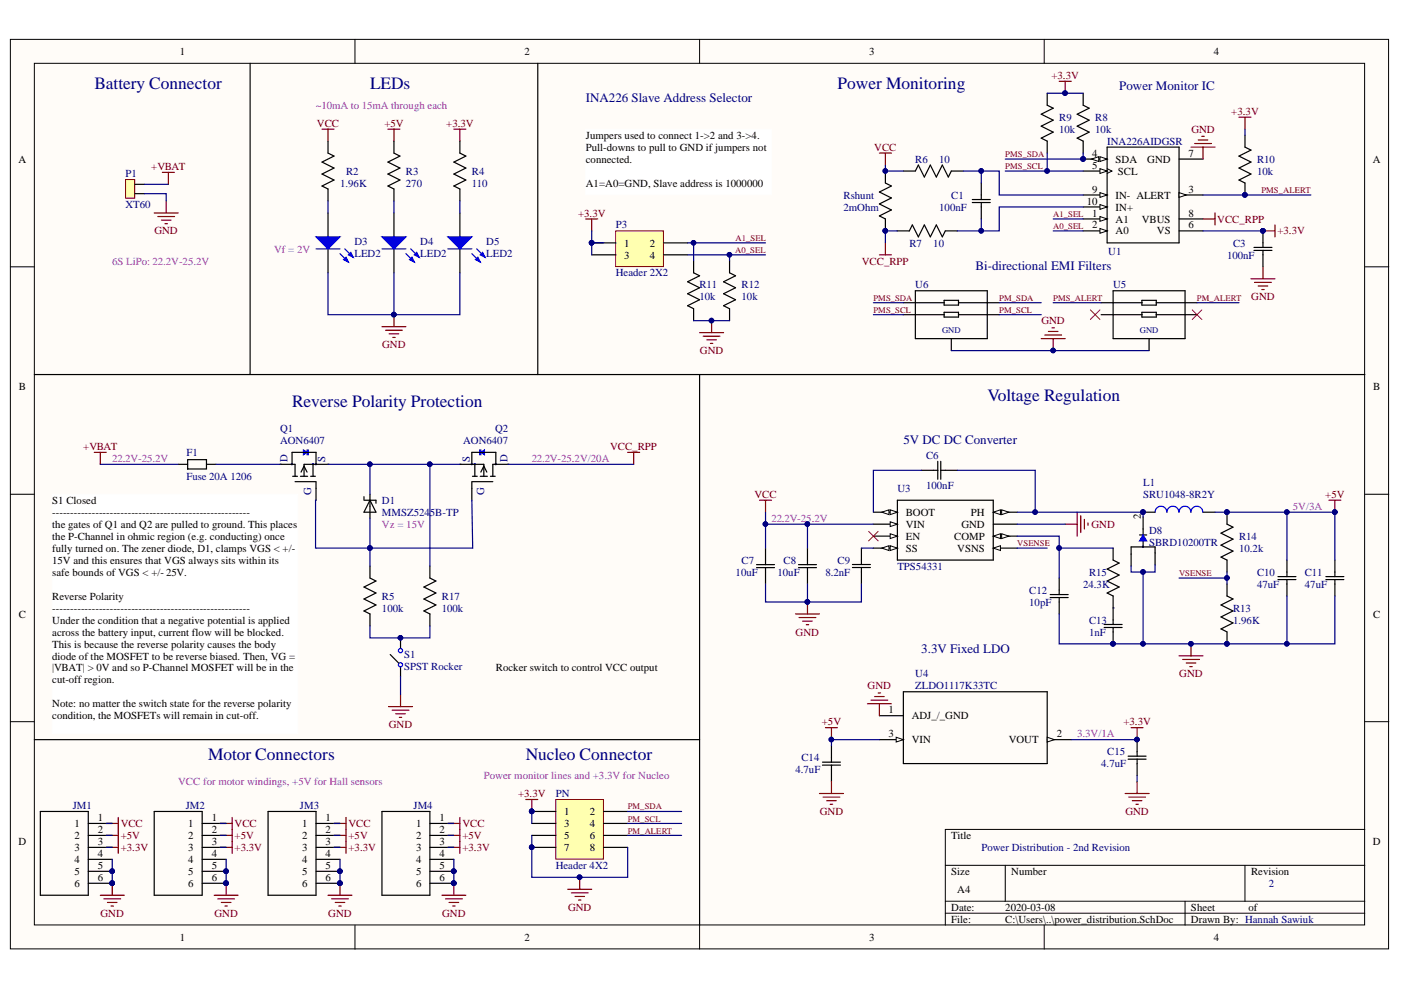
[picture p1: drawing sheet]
<svg xmlns="http://www.w3.org/2000/svg" width="297mm" height="210mm" viewBox="0 0 297 210" stroke-linecap="round" stroke-linejoin="round" font-family="sans-serif">
<defs><g id="words">
<g font-size="3.7" fill="#000080">
<text x="20" y="19">Battery Connector</text>
<text x="78.4" y="19">LEDs</text>
<text x="177.6" y="19">Power Monitoring</text>
<text x="61.9" y="86.2">Reverse Polarity Protection</text>
<text x="209.3" y="85">Voltage Regulation</text>
<text x="44.2" y="161.1">Motor Connectors</text>
<text x="111.5" y="161.1">Nucleo Connector</text>
</g>
<g font-size="2.7" fill="#000080">
<text x="124.2" y="21.7">INA226 Slave Address Selector</text>
<text x="237.3" y="19.2">Power Monitor IC</text>
<text x="206.8" y="57.2">Bi-directional EMI Filters</text>
<text x="191.5" y="94.1">5V DC DC Converter</text>
<text x="195.3" y="138.5">3.3V Fixed LDO</text>
</g>
<g font-size="2.3">
<text x="38.1" y="11.7">1</text>
<text x="111.2" y="11.7">2</text>
<text x="184.3" y="11.7">3</text>
<text x="257.3" y="11.7">4</text>
<text x="124.2" y="29.4">Jumpers used to connect 1-&gt;2 and 3-&gt;4.</text>
<text x="3.9" y="34.5">A</text>
<text x="124.2" y="32">Pull-downs to pull to GND if jumpers not</text>
<text x="124.2" y="34.5">connected.</text>
<text x="231.5" y="33.2">4</text>
<text x="231.5" y="35.8">5</text>
<text x="236.5" y="34.5">SDA</text>
<text x="243.3" y="34.5">GND</text>
<text x="252" y="33.2">7</text>
<text x="291.1" y="34.5">A</text>
<text x="124.2" y="39.6">A1=A0=GND, Slave address is 1000000</text>
<text x="231.5" y="40.8">9</text>
<text x="237" y="37">SCL</text>
<text x="252" y="40.8">3</text>
<text x="230.4" y="43.4">10</text>
<text x="231.5" y="45.9">1</text>
<text x="236.5" y="42.1">IN- ALERT</text>
<text x="236.5" y="44.6">IN+</text>
<text x="236.5" y="47.2">A1</text>
<text x="242.1" y="47.2">VBUS</text>
<text x="252" y="45.9">8</text>
<text x="132.3" y="52.3">1</text>
<text x="137.8" y="52.3">2</text>
<text x="231.5" y="48.4">2</text>
<text x="236.5" y="49.7">A0</text>
<text x="245.3" y="49.7">VS</text>
<text x="252" y="48.4">6</text>
<text x="132.3" y="54.8">3</text>
<text x="137.8" y="54.8">4</text>
<text x="4" y="82.7">B</text>
<text x="291.2" y="82.7">B</text>
<text x="11.1" y="106.8">S1 Closed</text>
<text x="11.1" y="109.4">-------------------------------------------------------</text>
<text x="11.1" y="111.9">the gates of Q1 and Q2 are pulled to ground. This places</text>
<text x="192" y="111.9">VIN</text>
<text x="192" y="109.4">BOOT</text>
<text x="203.8" y="111.9">GND</text>
<text x="205.9" y="109.4">PH</text>
<text x="241.9" y="110.1" transform="rotate(-90 241.9 110.1)">2</text>
<text x="11.1" y="114.5">the P-Channel in ohmic region (e.g. conducting) once</text>
<text x="11.1" y="117">fully turned on. The zener diode, D1, clamps VGS &lt; +/-</text>
<text x="11.1" y="119.5">15V and this ensures that VGS always sits within its</text>
<text x="192" y="117">SS</text>
<text x="192" y="114.5">EN</text>
<text x="202.3" y="114.5">COMP</text>
<text x="202.9" y="117">VSNS</text>
<text x="11.1" y="122.1">safe bounds of VGS &lt; +/- 25V.</text>
<text x="4" y="131">C</text>
<text x="11.1" y="127.1">Reverse Polarity</text>
<text x="11.1" y="129.7">-------------------------------------------------------</text>
<text x="291.2" y="131">C</text>
<text x="11.1" y="132.2">Under the condition that a negative potential is applied</text>
<text x="11.1" y="134.8">across the battery input, current flow will be blocked.</text>
<text x="11.1" y="137.3">This is because the reverse polarity causes the body</text>
<text x="11.1" y="139.8">diode of the MOSFET to be reverse biased. Then, VG =</text>
<text x="11.1" y="142.4">|VBAT| &gt; 0V and so P-Channel MOSFET will be in the</text>
<text x="105.1" y="142.4">Rocker switch to control VCC output</text>
<text x="11.1" y="144.9">cut-off region.</text>
<text x="11.1" y="150">Note: no matter the switch state for the reverse polarity</text>
<text x="11.1" y="152.5">condition, the MOSFETs will remain in cut-off.</text>
<text x="188.4" y="151.2">1</text>
<text x="193.3" y="152.5">ADJ_/_GND</text>
<text x="188.4" y="156.3">3</text>
<text x="193.3" y="157.6">VIN</text>
<text x="213.9" y="157.6">VOUT</text>
<text x="224.1" y="156.3">2</text>
<text x="119.6" y="172.8">1</text>
<text x="125.1" y="172.8">2</text>
<text x="3.9" y="179.1">D</text>
<text x="15.8" y="177.9">2</text>
<text x="15.8" y="175.3">1</text>
<text x="20.8" y="179.1">3</text>
<text x="20.8" y="176.6">2</text>
<text x="20.8" y="174.1">1</text>
<text x="39.9" y="177.9">2</text>
<text x="39.9" y="175.3">1</text>
<text x="44.9" y="179.1">3</text>
<text x="44.9" y="176.6">2</text>
<text x="44.9" y="174.1">1</text>
<text x="64.1" y="177.9">2</text>
<text x="64.1" y="175.3">1</text>
<text x="69" y="179.1">3</text>
<text x="69" y="176.6">2</text>
<text x="69" y="174.1">1</text>
<text x="88.2" y="177.9">2</text>
<text x="88.2" y="175.3">1</text>
<text x="93.2" y="179.1">3</text>
<text x="93.2" y="176.6">2</text>
<text x="93.2" y="174.1">1</text>
<text x="119.6" y="175.3">3</text>
<text x="119.6" y="177.9">5</text>
<text x="125.1" y="175.3">4</text>
<text x="125.1" y="177.9">6</text>
<text x="201.7" y="177.9">Title</text>
<text x="291.1" y="179.1">D</text>
<text x="15.8" y="185.5">5</text>
<text x="15.8" y="183">4</text>
<text x="15.8" y="180.4">3</text>
<text x="20.8" y="184.3">5</text>
<text x="20.8" y="181.7">4</text>
<text x="39.9" y="185.5">5</text>
<text x="39.9" y="183">4</text>
<text x="39.9" y="180.4">3</text>
<text x="44.9" y="184.3">5</text>
<text x="44.9" y="181.7">4</text>
<text x="64.1" y="185.5">5</text>
<text x="64.1" y="183">4</text>
<text x="64.1" y="180.4">3</text>
<text x="69" y="184.3">5</text>
<text x="69" y="181.7">4</text>
<text x="88.2" y="185.5">5</text>
<text x="88.2" y="183">4</text>
<text x="88.2" y="180.4">3</text>
<text x="93.2" y="184.3">5</text>
<text x="93.2" y="181.7">4</text>
<text x="119.6" y="180.4">7</text>
<text x="125.1" y="180.4">8</text>
<text x="201.7" y="185.5">Size</text>
<text x="214.4" y="185.5">Number</text>
<text x="265.2" y="185.5">Revision</text>
<text x="15.8" y="188.1">6</text>
<text x="20.8" y="186.8">6</text>
<text x="39.9" y="188.1">6</text>
<text x="44.9" y="186.8">6</text>
<text x="64.1" y="188.1">6</text>
<text x="69" y="186.8">6</text>
<text x="88.2" y="188.1">6</text>
<text x="93.2" y="186.8">6</text>
<text x="202.9" y="189.3">A4</text>
<text x="201.7" y="193.1">Date:</text>
<text x="201.7" y="195.7">File:</text>
<text x="213.1" y="193.1">2020-03-08</text>
<text x="213.1" y="195.7">C:\Users\..\power_distribution.SchDoc</text>
<text x="252.5" y="193.1">Sheet</text>
<text x="252.5" y="195.7">Drawn By: Hannah Sawiuk</text>
<text x="264.7" y="193.1">of</text>
<text x="38.1" y="199.5">1</text>
<text x="111.2" y="199.5">2</text>
<text x="184.3" y="199.5">3</text>
<text x="257.3" y="199.5">4</text>
</g>
<g font-size="2.3" fill="#800000">
<text x="222.9" y="16.7">+3.3V</text>
<text x="67.2" y="26.9">VCC</text>
<text x="81.5" y="26.9">+5V</text>
<text x="94.6" y="26.9">+3.3V</text>
<text x="252.6" y="28.2">GND</text>
<text x="261.1" y="24.4">+3.3V</text>
<text x="185.4" y="32">VCC</text>
<text x="32.1" y="36">+VBAT</text>
<text x="122.6" y="45.9">+3.3V</text>
<text x="258.1" y="47.2">VCC_RPP</text>
<text x="32.7" y="49.7">GND</text>
<text x="270.8" y="49.7">+3.3V</text>
<text x="182.7" y="56.1">VCC_RPP</text>
<text x="265.3" y="63.7">GND</text>
<text x="220.8" y="68.8">GND</text>
<text x="81" y="73.8">GND</text>
<text x="148.4" y="75.1">GND</text>
<text x="17.6" y="95.4">+VBAT</text>
<text x="129.4" y="95.4">VCC_RPP</text>
<text x="159.9" y="105.6">VCC</text>
<text x="281" y="105.6">+5V</text>
<text x="231.4" y="111.9">GND</text>
<text x="168.7" y="134.8">GND</text>
<text x="250" y="143.6">GND</text>
<text x="184" y="146.2">GND</text>
<text x="82.4" y="154.4">GND</text>
<text x="174.2" y="153.8">+5V</text>
<text x="238.2" y="153.8">+3.3V</text>
<text x="109.8" y="169">+3.3V</text>
<text x="173.8" y="172.8">GND</text>
<text x="238.6" y="172.8">GND</text>
<text x="25.6" y="175.3">VCC</text>
<text x="25.6" y="177.9">+5V</text>
<text x="49.7" y="175.3">VCC</text>
<text x="49.7" y="177.9">+5V</text>
<text x="73.9" y="175.3">VCC</text>
<text x="73.9" y="177.9">+5V</text>
<text x="98" y="175.3">VCC</text>
<text x="98" y="177.9">+5V</text>
<text x="25.6" y="180.4">+3.3V</text>
<text x="49.7" y="180.4">+3.3V</text>
<text x="73.9" y="180.4">+3.3V</text>
<text x="98" y="180.4">+3.3V</text>
<text x="21.3" y="194.4">GND</text>
<text x="45.5" y="194.4">GND</text>
<text x="69.6" y="194.4">GND</text>
<text x="93.8" y="194.4">GND</text>
<text x="120.4" y="193.1">GND</text>
</g>
<g font-size="2.3" fill="#90f">
<text x="67" y="23.1">~10mA to 15mA through each</text>
<text x="58.1" y="53.6">Vf = 2V</text>
<text x="23.8" y="56.1">6S LiPo: 22.2V-25.2V</text>
<text x="23.8" y="97.9">22.2V-25.2V</text>
<text x="112.7" y="97.9">22.2V-25.2V/20A</text>
<text x="81" y="111.9">Vz = 15V</text>
<text x="163.6" y="110.6">22.2V-25.2V</text>
<text x="274.1" y="108.1">5V/3A</text>
<text x="228.4" y="156.3">3.3V/1A</text>
<text x="37.8" y="166.5">VCC for motor windings, +5V for Hall sensors</text>
<text x="102.6" y="165.2">Power monitor lines and +3.3V for Nucleo</text>
</g>
<g font-size="2.3" fill="#000080">
<text x="224.6" y="25.6">R9</text>
<text x="224.6" y="28.2">10k</text>
<text x="232.2" y="25.6">R8</text>
<text x="232.2" y="28.2">10k</text>
<text x="194.1" y="34.5">R6</text>
<text x="199.1" y="34.5">10</text>
<text x="234.8" y="30.7">INA226AIDGSR</text>
<text x="266.5" y="34.5">R10</text>
<text x="26.6" y="37.6">P1</text>
<text x="72.1" y="39.6">1.96K</text>
<text x="73.4" y="37">R2</text>
<text x="86.1" y="37">R3</text>
<text x="86.1" y="39.6">270</text>
<text x="100.1" y="37">R4</text>
<text x="100.1" y="39.6">110</text>
<text x="266.5" y="37">10k</text>
<text x="26.6" y="44.1">XT60</text>
<text x="178.8" y="42.1">Rshunt</text>
<text x="178.8" y="44.6">2mOhm</text>
<text x="199.1" y="44.6">100nF</text>
<text x="201.7" y="42.1">C1</text>
<text x="75.1" y="52">D3</text>
<text x="89.1" y="52">D4</text>
<text x="103.1" y="52">D5</text>
<text x="130.5" y="48.4">P3</text>
<text x="192.8" y="52.3">R7</text>
<text x="197.9" y="52.3">10</text>
<text x="261.4" y="52.3">C3</text>
<text x="75.1" y="54.6">LED2</text>
<text x="89.1" y="54.6">LED2</text>
<text x="103.1" y="54.6">LED2</text>
<text x="130.5" y="58.6">Header 2X2</text>
<text x="235" y="54.1">U1</text>
<text x="260.2" y="54.8">100nF</text>
<text x="148.3" y="61.2">R11</text>
<text x="148.3" y="63.7">10k</text>
<text x="157.2" y="61.2">R12</text>
<text x="157.2" y="63.7">10k</text>
<text x="194.1" y="61.2">U6</text>
<text x="236" y="61.2">U5</text>
<text x="59.4" y="91.6">Q1</text>
<text x="59.4" y="94.1">AON6407</text>
<text x="98.2" y="94.1">AON6407</text>
<text x="105" y="91.6">Q2</text>
<text x="39.5" y="96.7">F1</text>
<text x="39.5" y="101.7">Fuse 20A 1206</text>
<text x="61" y="98" transform="rotate(-90 61 98)">D</text>
<text x="69" y="98" transform="rotate(-90 69 98)">S</text>
<text x="99.6" y="98" transform="rotate(-90 99.6 98)">S</text>
<text x="107.6" y="98" transform="rotate(-90 107.6 98)">D</text>
<text x="196.4" y="97.2">C6</text>
<text x="66" y="105" transform="rotate(-90 66 105)">G</text>
<text x="81" y="106.8">D1</text>
<text x="102.6" y="105" transform="rotate(-90 102.6 105)">G</text>
<text x="190.3" y="104.3">U3</text>
<text x="196.4" y="103.7">100nF</text>
<text x="242.4" y="103">L1</text>
<text x="242.4" y="105.6">SRU1048-8R2Y</text>
<text x="81" y="109.4">MMSZ5245B-TP</text>
<text x="243.6" y="113.2">D8</text>
<text x="157.2" y="119.5">C7</text>
<text x="166.1" y="119.5">C8</text>
<text x="177.6" y="119.5">C9</text>
<text x="243.6" y="115.7">SBRD10200TR</text>
<text x="262.7" y="114.5">R14</text>
<text x="262.7" y="117">10.2k</text>
<text x="156" y="122.1">10uF</text>
<text x="164.8" y="122.1">10uF</text>
<text x="175" y="122.1">8.2nF</text>
<text x="190.3" y="120.8">TPS54331</text>
<text x="218.2" y="125.9">C12</text>
<text x="229.6" y="124.6">24.3K</text>
<text x="230.9" y="122.1">R15</text>
<text x="266.5" y="122.1">C10</text>
<text x="266.5" y="124.6">47uF</text>
<text x="276.7" y="122.1">C11</text>
<text x="276.7" y="124.6">47uF</text>
<text x="81" y="127.1">R5</text>
<text x="81" y="129.7">100k</text>
<text x="93.7" y="127.1">R17</text>
<text x="93.7" y="129.7">100k</text>
<text x="218.2" y="128.4">10pF</text>
<text x="261.4" y="129.7">R13</text>
<text x="230.9" y="132.2">C13</text>
<text x="230.9" y="134.8">1nF</text>
<text x="261.4" y="132.2">1.96K</text>
<text x="85.7" y="139.5">S1</text>
<text x="85.7" y="142.1">SPST Rocker</text>
<text x="194.1" y="143.6">U4</text>
<text x="194.1" y="146.2">ZLDO1117K33TC</text>
<text x="169.9" y="161.4">C14</text>
<text x="234.8" y="160.1">C15</text>
<text x="168.7" y="163.9">4.7uF</text>
<text x="233.5" y="162.7">4.7uF</text>
<text x="15.4" y="171.5">JM1</text>
<text x="39.4" y="171.5">JM2</text>
<text x="63.6" y="171.5">JM3</text>
<text x="87.7" y="171.5">JM4</text>
<text x="117.8" y="169">PN</text>
<text x="117.8" y="184.3">Header 4X2</text>
<text x="208.1" y="180.4">Power Distribution - 2nd Revision</text>
<text x="269" y="188.1">2</text>
</g>
<g font-size="1.8" fill="#800000">
<text x="213.1" y="35.9">PMS_SCL</text>
<text x="213.1" y="33.3">PMS_SDA</text>
<text x="267.4" y="41">PMS_ALERT</text>
<text x="223.3" y="46">A1_SEL</text>
<text x="155.9" y="53.6">A0_SEL</text>
<text x="156" y="51.1">A1_SEL</text>
<text x="223.3" y="48.6">A0_SEL</text>
<text x="185.2" y="63.8">PMS_SDA</text>
<text x="211.9" y="63.8">PM_SDA</text>
<text x="223.3" y="63.8">PMS_ALERT</text>
<text x="253.8" y="63.8">PM_ALERT</text>
<text x="185.2" y="66.3">PMS_SCL</text>
<text x="211.9" y="66.3">PM_SCL</text>
<text x="215.7" y="115.8">VSENSE</text>
<text x="250" y="122.2">VSENSE</text>
<text x="133.1" y="171.6">PM_SDA</text>
<text x="133.1" y="174.2">PM_SCL</text>
<text x="133.1" y="176.7">PM_ALERT</text>
</g>
<g font-size="1.8" fill="#000080">
<text x="199.7" y="70.7">GND</text>
<text x="241.7" y="70.7">GND</text>
</g>
</g></defs>
<g fill="#fffcf8" stroke="#000" stroke-width=".21">
<path d="M2.2 8.3h292.2v192.9h-292.2z"/>
<path d="M7.3 13.4h282v182.7h-282z"/>
</g>
<g fill="none" stroke="#000" stroke-width=".21">
<path d="M75.3 8.3v5.1M148.3 8.3v5.1M221.4 8.3v5.1M2.2 56.6h5.1M289.4 56.6h5.1M2.2 104.8h5.1M289.4 104.8h5.1M2.2 153h5.1M289.4 153h5.1M289.4 175.9h-89v20.3M75.3 196.2v5M148.3 196.2v5"/>
<path d="M200.4 183.5h89M200.4 191.1h89M200.4 193.6h89M213.1 183.5v7.6M221.4 196.2v5M251.3 191.1v5.1M264 183.5v7.6"/>
</g>
<path d="M69.5 45.1v5.1M69.5 52.8v5M78.4 120v2.6l1.3 .6-2.5 1.3 2.5 1.2-2.5 1.3 2.5 1.3-2.5 1.2 1.2 .7v2.5M82.7 138.8l1.8 1.8M84.9 135.4v2M91.1 120v2.6l1.3 .6-2.5 1.3 2.5 1.2-2.5 1.3 2.5 1.3-2.5 1.2 1.2 .7v2.5M84.9 141.5v2" fill="none" stroke="#000" stroke-width=".25"/>
<g fill="none" stroke="#00f" stroke-width=".25">
<circle cx="84.9" cy="138" r=".44"/>
<circle cx="84.9" cy="140.9" r=".44"/>
</g>
<path d="M67 50.2h5.1l-2.6 2.6z" fill="#00f"/>
<path d="M67 50.2h5.1l-2.6 2.6zM72.1 53.8l1.8 1.8M73.1 52.8l1.8 1.7" fill="none" stroke="#00f" stroke-width=".25"/>
<path d="M72.8 55l.6-.5 .5 1.1z" fill="#00f"/>
<path d="M72.8 55l.6-.5 .5 1.1z" fill="none" stroke="#00f" stroke-width=".25"/>
<path d="M73.9 54l.5-.5 .5 1z" fill="#00f"/>
<path d="M67 52.8h5.1M73.9 54l.5-.5 .5 1z" fill="none" stroke="#00f" stroke-width=".25"/>
<path d="M26.6 38.1h2v3.9h-2z" fill="#ffffb0" stroke="#800000" stroke-width=".21"/>
<path d="M28.6 39.1h2M234.7 31.2h15.3v20.3h-15.3zM250 33.7h5.1M28.6 41.1h2M250 41.3h5.1" fill="none" stroke="#000" stroke-width=".25"/>
<path d="M34.4 36.5h2.6M35.7 36.5v2.6M32.7 45.1h5.1M33.5 45.9h3.5M34.2 46.7h2.1M35 47.4h.5M35.2 42.6v2.5M20 95.9h2.5M21.3 95.9v2.5M133.1 95.9h2.5M134.4 95.9v2.5" fill="none" stroke="#800000" stroke-width=".25"/>
<path d="M250 40.8l1.5 .5-1.5 .6z" fill="#fffcf8"/>
<path d="M250 40.8l1.5 .5-1.5 .6z" fill="none" stroke="#000" stroke-width=".21"/>
<path d="M229.7 33.7h5M250 46.4h5.1M250 49h5.1" fill="none" stroke="#000" stroke-width=".25"/>
<path d="M233.2 33.2l1.5 .5-1.5 .5z" fill="#fffcf8"/>
<path d="M233.2 33.2l1.5 .5-1.5 .5z" fill="none" stroke="#000" stroke-width=".21"/>
<path d="M231.4 33.7l1.6-.5v1z" fill="#fffcf8"/>
<path d="M231.4 33.7l1.6-.5v1zM234.7 35.8l1.1 .5-1.1 .5" fill="none" stroke="#000" stroke-width=".21"/>
<circle cx="229.6" cy="33.7" r=".48" fill="#000080" stroke="#000080" stroke-width=".21"/>
<path d="M229.7 36.3h5" fill="none" stroke="#000" stroke-width=".25"/>
<path d="M233.2 35.8l1.5 .5-1.5 .5z" fill="#fffcf8"/>
<path d="M233.2 35.8l1.5 .5-1.5 .5z" fill="none" stroke="#000" stroke-width=".21"/>
<path d="M229.7 41.3h5" fill="none" stroke="#000" stroke-width=".25"/>
<path d="M233.2 40.8l1.5 .5-1.5 .6z" fill="#fffcf8"/>
<path d="M233.2 40.8l1.5 .5-1.5 .6z" fill="none" stroke="#000" stroke-width=".21"/>
<path d="M229.7 43.9h5" fill="none" stroke="#000" stroke-width=".25"/>
<path d="M233.2 43.4l1.5 .5-1.5 .5z" fill="#fffcf8"/>
<path d="M233.2 43.4l1.5 .5-1.5 .5z" fill="none" stroke="#000" stroke-width=".21"/>
<path d="M229.7 46.4h5" fill="none" stroke="#000" stroke-width=".25"/>
<path d="M233.2 45.9l1.5 .5-1.5 .5z" fill="#fffcf8"/>
<path d="M233.2 45.9l1.5 .5-1.5 .5z" fill="none" stroke="#000" stroke-width=".21"/>
<path d="M229.7 49h5" fill="none" stroke="#000" stroke-width=".25"/>
<path d="M233.2 48.4l1.5 .6-1.5 .5z" fill="#fffcf8"/>
<path d="M233.2 48.4l1.5 .6-1.5 .5z" fill="none" stroke="#000" stroke-width=".21"/>
<g fill="#000080" stroke="#000080" stroke-width=".21">
<circle cx="229.6" cy="33.7" r=".48"/>
<circle cx="83.5" cy="66.7" r=".48"/>
</g>
<path d="M68.3 27.4h2.5M69.5 27.4v2.5M81 69.3h5.1M81.7 70h3.6M82.5 70.8h2M83.3 71.5h.5M83.5 66.7v2.6M161 106.1h2.6M162.3 106.1v2.5" fill="none" stroke="#800000" stroke-width=".25"/>
<path d="M11.1 104.8h52v50.7h-52z" fill="#fff" stroke="#fff" stroke-width=".21"/>
<path d="M83.5 45.1v5.1M83.5 52.8v5M77.2 105.3v.6M77.2 106.1h2.5v.6M78.4 106.1l1.3 2.5h-2.5zM78.4 104.8v5.1" fill="none" stroke="#000" stroke-width=".25"/>
<path d="M81 50.2h5.1l-2.6 2.6z" fill="#00f"/>
<path d="M81 50.2h5.1l-2.6 2.6zM86.1 53.8l1.7 1.8M87.1 52.8l1.8 1.7" fill="none" stroke="#00f" stroke-width=".25"/>
<path d="M86.8 55l.5-.5 .5 1.1z" fill="#00f"/>
<path d="M86.8 55l.5-.5 .5 1.1z" fill="none" stroke="#00f" stroke-width=".25"/>
<path d="M87.8 54l.6-.5 .5 1z" fill="#00f"/>
<path d="M81 52.8h5.1M87.8 54l.6-.5 .5 1z" fill="none" stroke="#00f" stroke-width=".25"/>
<g fill="none" stroke="#800000" stroke-width=".25">
<path d="M82.3 27.4h2.5M83.5 27.4v2.5M186.4 32.5h2.6M187.7 32.5v2.5M252.5 31.2h5.1M253.3 30.4h3.5M254 29.7h2.1M254.8 28.9h.5M255.1 31.2v2.5M186.4 54h2.6M187.7 51.5v2.5M255.1 46.4h2.5"/>
<path d="M257.6 45.1v2.6"/>
</g>
<path d="M222 19.8v2.5l1.3 .6-2.5 1.3 2.5 1.3-2.5 1.2 2.5 1.3-2.5 1.3 1.2 .6v2.6M229.7 19.8v2.5l1.2 .6-2.5 1.3 2.5 1.3-2.5 1.2 2.5 1.3-2.5 1.3 1.3 .6v2.6M191.5 36.3h2.6l.6-1.3 1.3 2.5 1.2-2.5 1.3 2.5 1.3-2.5 1.3 2.5 .6-1.2h2.5M208.1 38.8v3.5M264 28.7v2.5l1.2 .6-2.5 1.3 2.5 1.3-2.5 1.2 2.5 1.3-2.5 1.3 1.3 .6v2.5M190.3 49h2.5l.6-1.3 1.3 2.5 1.3-2.5 1.2 2.5 1.3-2.5 1.3 2.5 .6-1.2h2.6M206.1 42.3h3.9M206.1 42.9h3.9M208.1 42.9v3.5" fill="none" stroke="#000" stroke-width=".25"/>
<circle cx="263.9" cy="41.3" r=".48" fill="#000080" stroke="#000080" stroke-width=".21"/>
<path d="M124.2 27.4h39.3v13.9h-39.3z" fill="#fff" stroke="#fff" stroke-width=".21"/>
<path d="M64.3 95.4l.8 .5-.8 .5z" fill="#00f"/>
<path d="M64.3 95.4l.8 .5-.8 .5z" fill="none" stroke="#00f" stroke-width=".25"/>
<path d="M65.1 95.4h.3v1h-.3z" fill-rule="evenodd" fill="#00f"/>
<g fill="none" stroke="#00f" stroke-width=".25">
<path d="M65.1 95.4h.3v1h-.3z"/>
<circle cx="61.9" cy="98.4" r=".11"/>
<circle cx="66.3" cy="98.4" r=".1"/>
<circle cx="67" cy="98.4" r=".11"/>
</g>
<path d="M59.4 98.4h.1M59.4 98.4h3.2v2.6M61.9 98.4v-2.5h5.1v2.5M66.4 98.4v2.6M69.5 98.4h.1M69.5 98.4h-5v2.6M62 101h1.1M62.6 102.1h4.4M63.7 101h1.5M63.8 100.1l.7-1.3 .6 1.3M65.9 101h1M67 102.2v3.9" fill="none" stroke="#000" stroke-width=".25"/>
<path d="M101.9 95.9l.8-.5v1z" fill="#00f"/>
<path d="M101.9 95.9l.8-.5v1z" fill="none" stroke="#00f" stroke-width=".25"/>
<path d="M101.7 95.4h.2v1h-.2z" fill-rule="evenodd" fill="#00f"/>
<g fill="none" stroke="#00f" stroke-width=".25">
<path d="M101.7 95.4h.2v1h-.2z"/>
<circle cx="100" cy="98.4" r=".1"/>
<circle cx="100.6" cy="98.4" r=".11"/>
<circle cx="105.1" cy="98.4" r=".1"/>
</g>
<path d="M97.5 98.4h.1M97.5 98.4h5.1v2.6M100 98.4v-2.5h5.1v2.5M100.7 98.4v2.6M107.7 98.4h.1M107.7 98.4h-3.2v2.6M100 102.2v3.9M100 102.1h4.5M100.2 101h1M101.8 101h1.5M101.9 100.1l.7-1.3 .6 1.3M104 101h1" fill="none" stroke="#000" stroke-width=".25"/>
<path d="M130.5 49h10.2v7.5h-10.2z" fill="#ffffb0" stroke="#800000" stroke-width=".21"/>
<path d="M187.7 36.3v2.5l1.3 .6-2.6 1.3 2.6 1.3-2.6 1.2 2.6 1.3-2.6 1.3 1.3 .6v2.6M125.5 51.5h5M125.5 54h5M140.7 51.5h5.1M140.7 54h5.1M147.1 55.3v2.5l1.2 .7-2.5 1.2 2.5 1.3-2.5 1.3 2.5 1.3-2.5 1.2 1.3 .7v2.5M154.7 55.3v2.5l1.3 .7-2.6 1.2 2.6 1.3-2.6 1.3 2.6 1.3-2.6 1.2 1.3 .7v2.5M37.8 98.4h2M39.8 97.5h4v1.9h-4zM43.8 98.4h2M190.3 106.1h20.3v12.7h-20.3zM210.6 116.2h5.1" fill="none" stroke="#000" stroke-width=".25"/>
<g fill="#000080" stroke="#000080" stroke-width=".21">
<circle cx="125.4" cy="51.5" r=".48"/>
<circle cx="150.8" cy="68" r=".48"/>
<circle cx="187.7" cy="48.9" r=".48"/>
</g>
<path d="M124.2 46.4h2.5M125.5 46.4v2.6M148.3 70.5h5.1M149.1 71.3h3.5M149.9 72.1h2M150.6 72.8h.5M150.9 68v2.5" fill="none" stroke="#800000" stroke-width=".25"/>
<path d="M210.6 116.2l1.5-.5v1z" fill="#fffcf8"/>
<path d="M210.6 116.2l1.5-.5v1z" fill="none" stroke="#000" stroke-width=".21"/>
<path d="M210.6 113.7h5.1" fill="none" stroke="#000" stroke-width=".25"/>
<path d="M210.6 113.7l1.5-.5v1z" fill="#fffcf8"/>
<path d="M210.6 113.7l1.5-.5v1z" fill="none" stroke="#000" stroke-width=".21"/>
<path d="M212.4 113.2l1.5 .5-1.5 .5z" fill="#fffcf8"/>
<path d="M212.4 113.2l1.5 .5-1.5 .5z" fill="none" stroke="#000" stroke-width=".21"/>
<path d="M210.6 111.1h5.1M210.6 108.6h5.1" fill="none" stroke="#000" stroke-width=".25"/>
<path d="M210.6 108.6l1.5-.5v1z" fill="#fffcf8"/>
<path d="M210.6 108.6l1.5-.5v1z" fill="none" stroke="#000" stroke-width=".21"/>
<path d="M212.4 108.1l1.5 .5-1.5 .5z" fill="#fffcf8"/>
<path d="M212.4 108.1l1.5 .5-1.5 .5z" fill="none" stroke="#000" stroke-width=".21"/>
<path d="M185.2 116.2h5.1" fill="none" stroke="#000" stroke-width=".25"/>
<path d="M188.7 115.7l1.6 .5-1.6 .5z" fill="#fffcf8"/>
<path d="M188.7 115.7l1.6 .5-1.6 .5z" fill="none" stroke="#000" stroke-width=".21"/>
<path d="M187 116.2l1.5-.5v1z" fill="#fffcf8"/>
<path d="M187 116.2l1.5-.5v1z" fill="none" stroke="#000" stroke-width=".21"/>
<path d="M185.2 113.7h5.1" fill="none" stroke="#000" stroke-width=".25"/>
<path d="M188.7 113.2l1.6 .5-1.6 .5z" fill="#fffcf8"/>
<path d="M188.7 113.2l1.6 .5-1.6 .5z" fill="none" stroke="#000" stroke-width=".21"/>
<path d="M185.2 111.1h5.1" fill="none" stroke="#000" stroke-width=".25"/>
<path d="M188.7 110.6l1.6 .5-1.6 .5z" fill="#fffcf8"/>
<path d="M188.7 110.6l1.6 .5-1.6 .5z" fill="none" stroke="#000" stroke-width=".21"/>
<path d="M185.2 108.6h5.1" fill="none" stroke="#000" stroke-width=".25"/>
<path d="M188.7 108.1l1.6 .5-1.6 .5z" fill="#fffcf8"/>
<path d="M188.7 108.1l1.6 .5-1.6 .5z" fill="none" stroke="#000" stroke-width=".21"/>
<path d="M187 108.6l1.5-.5v1z" fill="#fffcf8"/>
<path d="M187 108.6l1.5-.5v1z" fill="none" stroke="#000" stroke-width=".21"/>
<path d="M195.3 99.7h3.5M198.8 97.8v3.8M199.5 99.7h3.5M199.5 97.8v3.8M241.6 113.4h1.5M242.4 108.6h2.5M242.4 112.2v1.2M242.4 114.7v1.3M244.9 117.2v-1.2h-5.1v1.5M255.1 108.6h2.5" fill="none" stroke="#000" stroke-width=".25"/>
<g fill="none" stroke="#00f" stroke-width=".25">
<path d="M247.4 108.6a1.25 1.25 0 0 0-1.3-1.3 1.25 1.25 0 0 0-1.2 1.3M249.9 108.6a1.26 1.26 0 0 0-1.2-1.3 1.26 1.26 0 0 0-1.3 1.3M252.5 108.6a1.25 1.25 0 0 0-1.3-1.3 1.25 1.25 0 0 0-1.2 1.3M255 108.6a1.26 1.26 0 0 0-1.2-1.3 1.26 1.26 0 0 0-1.3 1.3"/>
<circle cx="242.3" cy="115.9" r=".13"/>
</g>
<circle cx="242.3" cy="108.6" r=".48" fill="#000080" stroke="#000080" stroke-width=".21"/>
<path d="M242.4 113.4l.7 1.3h-1.5z" fill="#00f"/>
<path d="M242.4 113.4l.7 1.3h-1.5z" fill="none" stroke="#00f" stroke-width=".25"/>
<g fill="none" stroke="#000" stroke-width=".25">
<path d="M97.5 45.1v5.1M97.5 52.8v5M7.3 79.4h141M160.4 119.7h3.8M162.3 116.2v3.5M169.3 119.7h3.8M171.2 116.2v3.5M180.7 119.7h3.8M182.6 116.2v3.5M239.8 117.5v2.5M242.4 109.6v2.6M244.9 117.2v2.6"/>
<path d="M260.1 108.6v2.5l1.3 .7-2.5 1.2 2.5 1.3-2.5 1.3 2.5 1.2-2.5 1.3 1.2 .7v2.5M272.9 118.8v3.5M283 118.8v3.5M160.4 120.4h3.8M162.3 120.4v3.4M169.3 120.4h3.8M171.2 120.4v3.4M180.7 120.3h3.8M182.6 120.3v3.5M260.1 123.8v2.6l1.3 .6-2.5 1.3 2.5 1.2-2.5 1.3 2.5 1.3-2.5 1.2 1.2 .7v2.5M270.9 122.3h3.9M270.9 122.9h3.9"/>
<path d="M272.9 122.9v3.5M281.1 122.3h3.8M281.1 122.9h3.8M283 122.9v3.5"/>
</g>
<path d="M225.8 111.1h2.6M228.4 108.6v5.1M229.1 109.4v3.5M229.9 110.1v2.1M230.7 110.9v.5M281.7 106.1h2.6M283 106.1v2.5" fill="none" stroke="#800000" stroke-width=".25"/>
<g fill="#000080" stroke="#000080" stroke-width=".21">
<circle cx="260.1" cy="108.6" r=".48"/>
<circle cx="260.1" cy="136.5" r=".48"/>
<circle cx="283" cy="108.6" r=".48"/>
</g>
<path d="M95 50.2h5l-2.5 2.6z" fill="#00f"/>
<path d="M95 50.2h5l-2.5 2.6zM100 53.8l1.8 1.8M101.1 52.8l1.7 1.7" fill="none" stroke="#00f" stroke-width=".25"/>
<path d="M100.8 55l.5-.5 .5 1.1z" fill="#00f"/>
<path d="M100.8 55l.5-.5 .5 1.1z" fill="none" stroke="#00f" stroke-width=".25"/>
<path d="M101.8 54l.5-.5 .5 1z" fill="#00f"/>
<path d="M95 52.8h5M101.8 54l.5-.5 .5 1z" fill="none" stroke="#00f" stroke-width=".25"/>
<g fill="none" stroke="#800000" stroke-width=".25">
<path d="M96.2 27.4h2.6M97.5 27.4v2.5M168.7 130.2h5M169.4 130.9h3.6M170.2 131.7h2M170.9 132.5h.6M171.2 127.6v2.6M250 139.1h5.1M250.7 139.8h3.6M252.5 136.5v2.6M251.5 140.6h2M252.3 141.3h.5"/>
<path d="M22.5 174.6h2.6M22.5 177.1h2.6M25.1 173.3v5.1M21.3 189.8h5M22 190.6h3.6M22.8 191.3h2M23.5 192.1h.6M23.8 187.3v2.5"/>
</g>
<g fill="none" stroke="#000" stroke-width=".25">
<path d="M114 13.4v66M289.4 79.4h-141.1v116.8M236 116.2v2.6l1.3 .6-2.6 1.3 2.6 1.2-2.6 1.3 2.6 1.3-2.6 1.2 1.3 .7v6M222.7 126.1h3.8M222.7 126.7h3.8M224.6 122.6v3.5M224.6 126.7v3.5M234.1 132.4h3.8M234.1 133h3.8M236 133v3.5M7.3 156.8h141M191.5 146.7h30.5v15.2h-30.5z"/>
<path d="M222 156.8h5.1M8.6 172h10.1v17.8h-10.1zM18.7 179.7h5.1M18.7 177.1h5.1M18.7 174.6h5.1M18.7 187.3h5.1M18.7 184.7h5.1M18.7 182.2h5.1"/>
</g>
<g fill="#000080" stroke="#000080" stroke-width=".21">
<circle cx="236" cy="136.5" r=".49"/>
<circle cx="171.2" cy="127.6" r=".48"/>
<circle cx="252.5" cy="136.5" r=".48"/>
<circle cx="23.8" cy="187.3" r=".48"/>
<circle cx="23.8" cy="184.7" r=".48"/>
</g>
<path d="M222 156.3l1.6 .5-1.6 .5z" fill="#fffcf8"/>
<path d="M222 156.3l1.6 .5-1.6 .5z" fill="none" stroke="#000" stroke-width=".21"/>
<path d="M186.4 156.8h5.1" fill="none" stroke="#000" stroke-width=".25"/>
<path d="M190 156.3l1.5 .5-1.5 .5z" fill="#fffcf8"/>
<path d="M190 156.3l1.5 .5-1.5 .5z" fill="none" stroke="#000" stroke-width=".21"/>
<g fill="none" stroke="#000" stroke-width=".25">
<path d="M191.5 66.7h8.7M191.5 64.2h8.7M194.1 61.6h15.2v10.2h-15.2zM200.2 66.2h3v1h-3zM200.2 63.7h3v1h-3zM201.7 71.8v2.5M203.2 66.7h8.7M203.2 64.2h8.7M233.5 66.7h8.6M233.5 64.2h8.6M236 61.6h15.3v10.2h-15.3zM242.1 63.7h3.1v1h-3.1z"/>
<path d="M242.1 66.2h3.1v1h-3.1zM243.6 71.8v2.5M245.2 66.7h8.6M245.2 64.2h8.6M176.3 158.1v3.5M186.4 151.7h5.1M241.1 156.8v3.5M174.4 161.6h3.8M174.4 162.2h3.8M176.3 162.2v3.5M239.2 160.3h3.8M239.2 161h3.8"/>
<path d="M241.1 161v3.4"/>
</g>
<g fill="none" stroke="#800000" stroke-width=".25">
<path d="M175 154.3h2.6M176.3 154.3v2.5M239.8 154.3h2.6M241.1 154.3v2.5M111.5 169.5h2.5M112.7 169.5v2.5M173.7 168.2h5.1M174.5 169h3.6M175.3 169.8h2M176 170.5h.5M176.3 165.7v2.5M238.5 168.2h5.1"/>
<path d="M239.3 169h3.6M240.1 169.8h2M240.8 170.5h.5M241.1 165.7v2.5M120.4 188.5h5.1M121.1 189.3h3.6M121.9 190.1h2M122.7 190.8h.5M122.9 186v2.5"/>
</g>
<g fill="#000080" stroke="#000080" stroke-width=".21">
<circle cx="176.3" cy="156.8" r=".48"/>
<circle cx="241.1" cy="156.8" r=".49"/>
<circle cx="112.7" cy="172" r=".48"/>
<circle cx="122.9" cy="186" r=".49"/>
</g>
<path d="M117.8 169.5h10.1v12.7h-10.1z" fill="#ffffb0" stroke="#800000" stroke-width=".21"/>
<g fill="none" stroke="#000" stroke-width=".25">
<path d="M53 13.4v66M69.5 29.9v2.6l1.3 .6-2.5 1.3 2.5 1.2-2.5 1.3 2.5 1.3-2.5 1.2 1.2 .7v2.5M83.5 29.9v2.6l1.3 .6-2.5 1.3 2.5 1.2-2.5 1.3 2.5 1.3-2.5 1.2 1.2 .7v2.5M97.5 29.9v2.6l1.3 .6-2.6 1.3 2.6 1.2-2.6 1.3 2.6 1.3-2.6 1.2 1.3 .7v2.5M265.9 52.5h3.8M265.9 53.1h3.8M267.8 49v3.5M267.8 53.1v3.5M32.7 172h10.2v17.8h-10.2zM42.9 174.6h5M42.9 177.1h5M42.9 179.7h5"/>
<path d="M56.8 172h10.2v17.8h-10.2zM67 174.6h5.1M67 177.1h5.1M67 179.7h5.1M81 172h10.1v17.8h-10.1zM91.1 174.6h5.1M91.1 177.1h5.1M91.1 179.7h5.1M112.7 172h5.1M112.7 174.6h5.1M112.7 177.1h5.1M112.7 179.7h5.1"/>
<path d="M128 172h5.1M128 174.6h5.1M128 177.1h5.1M128 179.7h5.1M42.9 187.3h5M42.9 184.7h5M42.9 182.2h5M67 187.3h5.1M67 184.7h5.1M67 182.2h5.1M91.1 187.3h5.1M91.1 184.7h5.1"/>
<path d="M91.1 182.2h5.1"/>
</g>
<g fill="#000080" stroke="#000080" stroke-width=".21">
<circle cx="112.7" cy="172" r=".48"/>
<circle cx="112.7" cy="179.6" r=".48"/>
<circle cx="267.7" cy="48.9" r=".48"/>
<circle cx="223.3" cy="74.3" r=".48"/>
<circle cx="47.9" cy="187.3" r=".48"/>
<circle cx="47.9" cy="184.7" r=".48"/>
<circle cx="72.1" cy="187.3" r=".48"/>
<circle cx="72.1" cy="184.7" r=".48"/>
<circle cx="96.2" cy="187.3" r=".49"/>
<circle cx="96.2" cy="184.7" r=".49"/>
<circle cx="78.4" cy="116.2" r=".48"/>
<circle cx="78.4" cy="98.4" r=".48"/>
<circle cx="208" cy="48.9" r=".48"/>
<circle cx="162.3" cy="111.1" r=".48"/>
<circle cx="208" cy="36.2" r=".48"/>
<circle cx="187.7" cy="48.9" r=".48"/>
<circle cx="229.6" cy="33.7" r=".48"/>
<circle cx="222" cy="36.2" r=".48"/>
<circle cx="147" cy="51.5" r=".48"/>
<circle cx="260.1" cy="122.5" r=".48"/>
<circle cx="272.8" cy="108.6" r=".48"/>
<circle cx="283" cy="108.6" r=".48"/>
<circle cx="272.8" cy="136.5" r=".48"/>
<circle cx="171.2" cy="111.1" r=".48"/>
<circle cx="171.2" cy="127.6" r=".48"/>
<circle cx="83.5" cy="66.7" r=".48"/>
<circle cx="219.5" cy="108.6" r=".48"/>
<circle cx="242.3" cy="108.6" r=".48"/>
<circle cx="242.3" cy="121.3" r=".48"/>
<circle cx="242.3" cy="136.5" r=".48"/>
<circle cx="252.5" cy="136.5" r=".48"/>
<circle cx="260.1" cy="136.5" r=".48"/>
<circle cx="224.5" cy="116.2" r=".48"/>
<circle cx="236" cy="136.5" r=".49"/>
<circle cx="260.1" cy="108.6" r=".48"/>
<circle cx="91.1" cy="98.4" r=".49"/>
<circle cx="84.9" cy="135.2" r=".48"/>
<circle cx="176.3" cy="156.8" r=".48"/>
<circle cx="241.1" cy="156.8" r=".49"/>
<circle cx="125.4" cy="51.5" r=".48"/>
<circle cx="150.8" cy="68" r=".48"/>
<circle cx="122.9" cy="186" r=".49"/>
<circle cx="225.8" cy="19.7" r=".49"/>
<circle cx="263.9" cy="41.3" r=".48"/>
<circle cx="23.8" cy="184.7" r=".48"/>
<circle cx="23.8" cy="187.3" r=".48"/>
<circle cx="187.7" cy="36.2" r=".48"/>
<circle cx="154.7" cy="54" r=".48"/>
</g>
<g fill="none" stroke="#800000" stroke-width=".25">
<path d="M224.6 17.2h2.5M225.8 17.2v2.6M262.7 24.8h2.5M264 24.8v2.6M265.2 59.1h5.1M266 59.9h3.6M267.8 49h2.5M267.8 56.6v2.5M270.3 47.7v2.5M220.8 71.8h5M221.5 71h3.6M222.3 70.3h2"/>
<path d="M223 69.5h.6M223.3 71.8v2.5M266.8 60.6h2M267.5 61.4h.5M82.4 149.8h5.1M83.1 150.6h3.6M83.9 151.3h2M84.7 152.1h.5M84.9 147.3v2.5M183.9 149.2h5.1M184.7 148.4h3.5M185.4 147.7h2.1"/>
<path d="M186.2 146.9h.5M186.4 149.2v2.5M22.5 179.7h2.6M25.1 178.4v2.5M46.7 179.7h2.5M46.7 174.6h2.5M46.7 177.1h2.5M49.2 173.3v7.6M70.8 179.7h2.6M70.8 174.6h2.6M70.8 177.1h2.6M73.4 173.3v7.6"/>
<path d="M95 179.7h2.5M95 174.6h2.5M95 177.1h2.5M97.5 173.3v7.6M45.4 189.8h5.1M46.2 190.6h3.5M46.9 191.3h2.1M47.7 192.1h.5M47.9 187.3v2.5M69.5 189.8h5.1M70.3 190.6h3.6M71.1 191.3h2"/>
<path d="M71.8 192.1h.5M72.1 187.3v2.5M93.7 189.8h5.1M94.5 190.6h3.5M95.2 191.3h2M96 192.1h.5M96.2 187.3v2.5"/>
</g>
<path d="M231.2 65.7l2 2M233.2 65.7l-2 2M252.8 65.7l2 2M254.8 65.7l-2 2M184.2 112.7l2 2M186.2 112.7l-2 2" fill="none" stroke="#f00" stroke-width=".21"/>
<g fill="none" stroke="#000080" stroke-width=".25">
<path d="M222 19.8h7.7M225.8 19.8h.1M30.6 39.1h5.1M187.7 35v1.3h3.8M204.2 36.3h3.9v2.5M208.1 36.3h3.8v5h17.8M213.1 36.3h16.6M222 32.5v3.8M229.7 32.5v1.2h-16.6M264 27.4v1.3M30.6 41.1h4.6v1.5M69.5 57.8v8.9h28v-8.9"/>
<path d="M69.5 42.6v2.5M83.5 42.6v2.5M83.5 57.8v8.9M97.5 42.6v2.5M125.5 49v5M125.5 51.5h2.5M145.8 51.5h1.3v3.8M145.8 54h16.5M147.1 51.5h15.2M154.7 54v1.3M190.3 49h-2.6v2.5M208.1 46.4v2.6h-5.1"/>
<path d="M223.3 46.4h6.4M223.3 49h6.4M229.7 43.9h-17.8v5.1h-3.8M255.1 41.3h22.8M255.1 49h12.7M147.1 68h7.6M185.2 64.2h6.3M185.2 66.7h6.3M201.7 74.3h41.9M211.9 64.2h8.9M211.9 66.7h8.9M223.3 64.2h10.2"/>
<path d="M253.8 64.2h8.9M21.3 98.4h16.5M45.8 98.4h13.6M69.5 98.4h28M78.4 98.4v6.4M91.1 98.4v21.6M107.7 98.4h26.7M195.3 99.7h-10.1v8.9M203 99.7h16.5v8.9h22.9v1M67 106.1l-.1 10.1h33.3l-.2-10.1M78.4 109.9v10.1M162.3 108.6v2.5h22.9"/>
<path d="M162.3 111.1v5.1M171.2 111.1v5.1M182.6 116.2h2.6M215.7 113.7h8.9v8.9M215.7 116.2h6.3M215.7 111.1h10.1M215.7 108.6h3.8M224.6 116.2h11.4M244.9 119.8v1.5h-5.1v-1.3M257.6 108.6h25.4v10.2M272.9 108.6v10.2M78.4 132.7v2.5h6.5v.2"/>
<path d="M91.1 132.7v2.5h-6.2M162.3 123.8v3.8h8.9v-3.8M182.6 123.8v3.8h-11.4M224.6 130.2v6.3h17.8M236 128.9h.1M242.4 121.3v15.2h40.6v-10.1M260.1 121.3v1.3h-10.1M260.1 122.6v1.2M272.9 126.4v10.1M84.9 143.5v3.8M186.4 156.8h-10.1v1.3M227.1 156.8h14"/>
<path d="M22.5 174.6h1.3M22.5 177.1h1.3M22.5 179.7h1.3M46.7 174.6h1.2M46.7 177.1h1.2M46.7 179.7h1.2M70.8 174.6h1.3M70.8 177.1h1.3M70.8 179.7h1.3M95 174.6h1.2M95 177.1h1.2M95 179.7h1.2"/>
<path d="M112.7 177.1v8.9h20.4v-6.3M112.7 172v2.6M133.1 172h11.4M133.1 174.6h11.4M133.1 177.1h11.4M241.1 164.4v1.3M23.8 182.2v5.1M47.9 182.2v5.1M72.1 182.2v5.1M96.2 182.2v5.1"/>
</g>
<use href="#words"/>
</svg>
